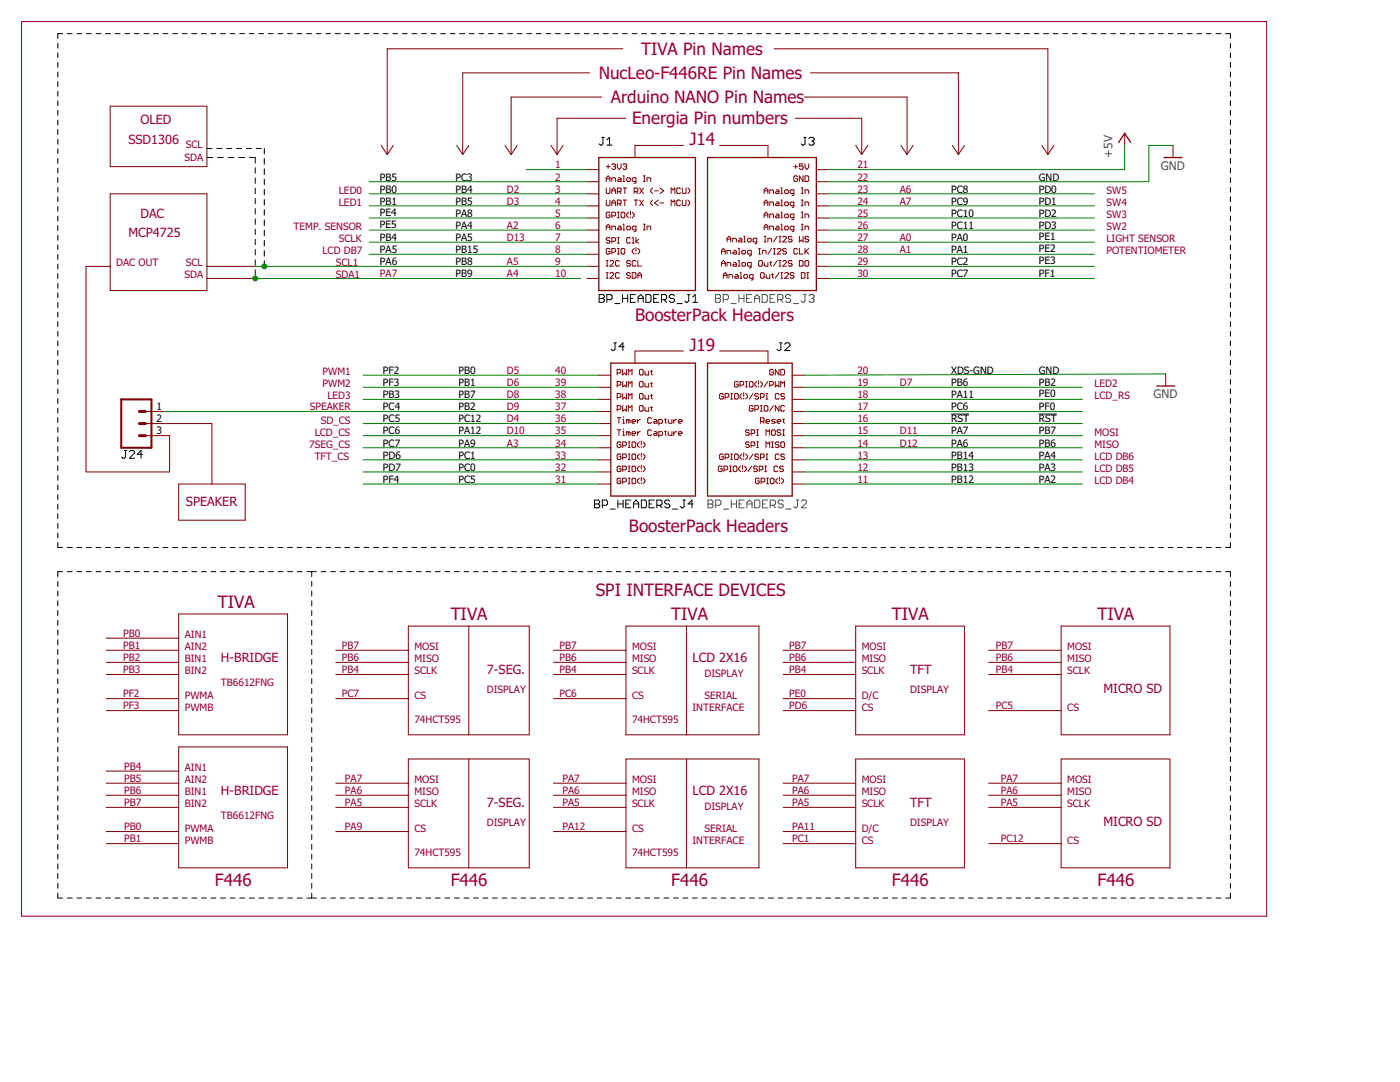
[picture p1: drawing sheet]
<svg xmlns="http://www.w3.org/2000/svg" width="279mm" height="216mm" viewBox="0 0 279 216" stroke-linecap="round" stroke-linejoin="round" font-family="sans-serif">
<defs><g id="words">
<g font-size="3.4" fill="#903">
<text x="127.9" y="10.9">TIVA Pin Names</text>
<text x="119.5" y="15.8">NucLeo-F446RE Pin Names</text>
<text x="121.9" y="20.6">Arduino NANO Pin Names</text>
<text x="126.1" y="24.8">Energia Pin numbers</text>
<text x="137.6" y="29">J14</text>
<text x="126.7" y="64">BoosterPack Headers</text>
<text x="137.6" y="70">J19</text>
<text x="125.5" y="106.2">BoosterPack Headers</text>
<text x="118.9" y="118.9">SPI INTERFACE DEVICES</text>
<text x="43.5" y="121.3">TIVA</text>
<text x="89.9" y="123.7">TIVA</text>
<text x="134" y="123.7">TIVA</text>
<text x="178" y="123.7">TIVA</text>
<text x="219" y="123.7">TIVA</text>
<text x="42.9" y="176.8">F446</text>
<text x="89.9" y="176.8">F446</text>
<text x="134" y="176.8">F446</text>
<text x="178" y="176.8">F446</text>
<text x="219" y="176.8">F446</text>
</g>
<g font-size="2.5" fill="#903">
<text x="25.6" y="28.7">SSD1306</text>
<text x="28" y="24.8">OLED</text>
<text x="25.6" y="47.4">MCP4725</text>
<text x="28" y="43.5">DAC</text>
<text x="37.1" y="100.9">SPEAKER</text>
<text x="44.1" y="132.2">H-BRIDGE</text>
<text x="97.2" y="134.6">7-SEG.</text>
<text x="138.2" y="132.2">LCD 2X16</text>
<text x="181.6" y="134.6">TFT</text>
<text x="220.2" y="138.2">MICRO SD</text>
<text x="44.1" y="158.7">H-BRIDGE</text>
<text x="97.2" y="161.1">7-SEG.</text>
<text x="138.2" y="158.7">LCD 2X16</text>
<text x="181.6" y="161.1">TFT</text>
<text x="220.2" y="164.7">MICRO SD</text>
</g>
<g font-size="2.4" fill="#505050">
<text x="222" y="31.4" transform="rotate(-90 222 31.4)">+5V</text>
<text x="231.7" y="33.9">GND</text>
<text x="230.2" y="79.4">GND</text>
</g>
<g font-size="2" fill="#903">
<text x="37.1" y="29.6">SCL</text>
<text x="36.8" y="32">SDA</text>
<text x="110.8" y="33.6">1</text>
<text x="171.1" y="33.6">21</text>
<text x="67.6" y="38.7">LED0</text>
<text x="67.6" y="41.1">LED1</text>
<text x="101.2" y="38.4">D2</text>
<text x="101.2" y="40.8">D3</text>
<text x="110.8" y="36">2</text>
<text x="110.8" y="38.4">3</text>
<text x="110.8" y="40.8">4</text>
<text x="171.1" y="36">22</text>
<text x="171.1" y="38.4">23</text>
<text x="171.1" y="40.8">24</text>
<text x="179.6" y="38.4">A6</text>
<text x="179.6" y="40.8">A7</text>
<text x="220.8" y="38.7">SW5</text>
<text x="220.8" y="41.1">SW4</text>
<text x="58.6" y="45.9">TEMP. SENSOR</text>
<text x="101.2" y="45.7">A2</text>
<text x="110.8" y="45.7">6</text>
<text x="110.8" y="43.3">5</text>
<text x="171.1" y="45.7">26</text>
<text x="171.1" y="43.3">25</text>
<text x="220.8" y="43.5">SW3</text>
<text x="220.8" y="45.9">SW2</text>
<text x="23.2" y="53.1">DAC OUT</text>
<text x="37.1" y="53.1">SCL</text>
<text x="64.4" y="50.7">LCD DB7</text>
<text x="67" y="53.2">SCL1</text>
<text x="67.6" y="48.3">SCLK</text>
<text x="101.2" y="48.1">D13</text>
<text x="101.2" y="52.9">A5</text>
<text x="110.8" y="48.1">7</text>
<text x="110.8" y="50.5">8</text>
<text x="110.8" y="52.9">9</text>
<text x="171.1" y="48.1">27</text>
<text x="171.1" y="50.5">28</text>
<text x="171.1" y="52.9">29</text>
<text x="179.6" y="48.1">A0</text>
<text x="179.6" y="50.5">A1</text>
<text x="220.8" y="48.3">LIGHT SENSOR</text>
<text x="220.8" y="50.7">POTENTIOMETER</text>
<text x="36.8" y="55.6">SDA</text>
<text x="67" y="55.6">SDA1</text>
<text x="75.8" y="55.3">PA7</text>
<text x="101.2" y="55.3">A4</text>
<text x="110.8" y="55.3">10</text>
<text x="171.1" y="55.3">30</text>
<text x="64.4" y="74.9">PWM1</text>
<text x="64.4" y="77.3">PWM2</text>
<text x="101.2" y="74.6">D5</text>
<text x="101.2" y="77">D6</text>
<text x="110.8" y="77">39</text>
<text x="110.8" y="74.6">40</text>
<text x="171.1" y="77">19</text>
<text x="171.1" y="74.6">20</text>
<text x="179.6" y="77">D7</text>
<text x="218.4" y="77.3">LED2</text>
<text x="61.8" y="81.9">SPEAKER</text>
<text x="65.3" y="79.6">LED3</text>
<text x="101.2" y="79.4">D8</text>
<text x="101.2" y="81.9">D9</text>
<text x="110.8" y="79.4">38</text>
<text x="110.8" y="81.9">37</text>
<text x="171.1" y="79.4">18</text>
<text x="171.1" y="81.9">17</text>
<text x="218.4" y="79.7">LCD_RS</text>
<text x="61.7" y="89.3">7SEG_CS</text>
<text x="62.8" y="86.9">LCD_CS</text>
<text x="64" y="84.5">SD_CS</text>
<text x="101.2" y="84.3">D4</text>
<text x="101.2" y="86.7">D10</text>
<text x="101.2" y="89.1">A3</text>
<text x="110.8" y="86.7">35</text>
<text x="110.8" y="84.3">36</text>
<text x="110.8" y="89.1">34</text>
<text x="171.1" y="86.7">15</text>
<text x="171.1" y="84.3">16</text>
<text x="171.1" y="89.1">14</text>
<text x="179.6" y="89.1">D12</text>
<text x="179.6" y="86.7">D11</text>
<text x="218.4" y="86.9">MOSI</text>
<text x="218.4" y="89.3">MISO</text>
<text x="62.8" y="91.7">TFT_CS</text>
<text x="110.8" y="91.5">33</text>
<text x="110.8" y="93.9">32</text>
<text x="171.1" y="91.5">13</text>
<text x="171.1" y="93.9">12</text>
<text x="218.4" y="91.7">LCD DB6</text>
<text x="218.4" y="94.2">LCD DB5</text>
<text x="110.8" y="96.3">31</text>
<text x="171.1" y="96.3">11</text>
<text x="218.4" y="96.6">LCD DB4</text>
<text x="24.6" y="127.1">PB0</text>
<text x="24.6" y="129.5">PB1</text>
<text x="24.6" y="131.9">PB2</text>
<text x="36.9" y="127.3">AIN1</text>
<text x="36.9" y="129.7">AIN2</text>
<text x="68.2" y="129.5">PB7</text>
<text x="68.2" y="131.9">PB6</text>
<text x="82.7" y="129.7">MOSI</text>
<text x="111.7" y="129.5">PB7</text>
<text x="111.7" y="131.9">PB6</text>
<text x="126.1" y="129.7">MOSI</text>
<text x="157.5" y="129.5">PB7</text>
<text x="157.5" y="131.9">PB6</text>
<text x="172" y="129.7">MOSI</text>
<text x="198.7" y="129.5">PB7</text>
<text x="198.7" y="131.9">PB6</text>
<text x="213" y="129.7">MOSI</text>
<text x="24.6" y="134.3">PB3</text>
<text x="36.9" y="132.2">BIN1</text>
<text x="36.9" y="134.6">BIN2</text>
<text x="44.1" y="137">TB6612FNG</text>
<text x="68.2" y="134.3">PB4</text>
<text x="82.7" y="132.2">MISO</text>
<text x="82.7" y="134.6">SCLK</text>
<text x="111.7" y="134.3">PB4</text>
<text x="126.1" y="132.2">MISO</text>
<text x="126.1" y="134.6">SCLK</text>
<text x="140.6" y="135.2">DISPLAY</text>
<text x="157.5" y="134.3">PB4</text>
<text x="172" y="132.2">MISO</text>
<text x="172" y="134.6">SCLK</text>
<text x="198.7" y="134.3">PB4</text>
<text x="213" y="132.2">MISO</text>
<text x="213" y="134.6">SCLK</text>
<text x="24.6" y="139.2">PF2</text>
<text x="24.6" y="141.6">PF3</text>
<text x="36.9" y="139.4">PWMA</text>
<text x="36.9" y="141.8">PWMB</text>
<text x="68.2" y="139.2">PC7</text>
<text x="82.7" y="139.4">CS</text>
<text x="97.2" y="138.2">DISPLAY</text>
<text x="111.7" y="139.2">PC6</text>
<text x="126.1" y="139.4">CS</text>
<text x="138.2" y="141.8">INTERFACE</text>
<text x="140.6" y="139.4">SERIAL</text>
<text x="157.5" y="139.2">PE0</text>
<text x="157.5" y="141.6">PD6</text>
<text x="172" y="141.8">CS</text>
<text x="172" y="139.4">D/C</text>
<text x="181.6" y="138.2">DISPLAY</text>
<text x="198.7" y="141.6">PC5</text>
<text x="213" y="141.8">CS</text>
<text x="82.7" y="144.2">74HCT595</text>
<text x="126.1" y="144.2">74HCT595</text>
<text x="24.8" y="153.6">PB4</text>
<text x="36.9" y="153.9">AIN1</text>
<text x="24.8" y="158.5">PB6</text>
<text x="24.8" y="160.9">PB7</text>
<text x="24.8" y="156">PB5</text>
<text x="36.9" y="156.3">AIN2</text>
<text x="36.9" y="158.7">BIN1</text>
<text x="36.9" y="161.1">BIN2</text>
<text x="68.8" y="156">PA7</text>
<text x="68.8" y="158.5">PA6</text>
<text x="68.8" y="160.9">PA5</text>
<text x="82.7" y="156.3">MOSI</text>
<text x="82.7" y="158.7">MISO</text>
<text x="82.7" y="161.1">SCLK</text>
<text x="112.3" y="156">PA7</text>
<text x="112.3" y="158.5">PA6</text>
<text x="112.3" y="160.9">PA5</text>
<text x="126.1" y="156.3">MOSI</text>
<text x="126.1" y="158.7">MISO</text>
<text x="126.1" y="161.1">SCLK</text>
<text x="140.6" y="161.7">DISPLAY</text>
<text x="158.1" y="156">PA7</text>
<text x="158.1" y="158.5">PA6</text>
<text x="158.1" y="160.9">PA5</text>
<text x="172" y="156.3">MOSI</text>
<text x="172" y="158.7">MISO</text>
<text x="172" y="161.1">SCLK</text>
<text x="199.7" y="156">PA7</text>
<text x="199.7" y="158.5">PA6</text>
<text x="199.7" y="160.9">PA5</text>
<text x="213" y="156.3">MOSI</text>
<text x="213" y="158.7">MISO</text>
<text x="213" y="161.1">SCLK</text>
<text x="24.8" y="165.7">PB0</text>
<text x="36.9" y="165.9">PWMA</text>
<text x="44.1" y="163.5">TB6612FNG</text>
<text x="68.8" y="165.7">PA9</text>
<text x="82.7" y="165.9">CS</text>
<text x="97.2" y="164.7">DISPLAY</text>
<text x="112.3" y="165.7">PA12</text>
<text x="126.1" y="165.9">CS</text>
<text x="140.6" y="165.9">SERIAL</text>
<text x="158.1" y="165.7">PA11</text>
<text x="172" y="165.9">D/C</text>
<text x="181.6" y="164.7">DISPLAY</text>
<text x="24.8" y="168.1">PB1</text>
<text x="36.9" y="168.3">PWMB</text>
<text x="82.7" y="170.8">74HCT595</text>
<text x="126.1" y="170.8">74HCT595</text>
<text x="138.2" y="168.3">INTERFACE</text>
<text x="158.1" y="168.1">PC1</text>
<text x="172" y="168.3">CS</text>
<text x="199.7" y="168.1">PC12</text>
<text x="213" y="168.3">CS</text>
</g>
<g font-size="2">
<text x="75.8" y="36">PB5</text>
<text x="75.8" y="38.4">PB0</text>
<text x="75.8" y="40.8">PB1</text>
<text x="90.9" y="40.8">PB5</text>
<text x="90.9" y="38.4">PB4</text>
<text x="90.9" y="36">PC3</text>
<text x="189.8" y="40.8">PC9</text>
<text x="189.8" y="38.4">PC8</text>
<text x="207.3" y="36">GND</text>
<text x="207.3" y="38.4">PD0</text>
<text x="207.3" y="40.8">PD1</text>
<text x="75.8" y="45.4">PE5</text>
<text x="75.8" y="43">PE4</text>
<text x="90.9" y="45.7">PA4</text>
<text x="90.9" y="43.3">PA8</text>
<text x="189.8" y="43.3">PC10</text>
<text x="189.8" y="45.7">PC11</text>
<text x="207.3" y="45.7">PD3</text>
<text x="207.3" y="47.8">PE1</text>
<text x="207.3" y="43.3">PD2</text>
<text x="75.8" y="48.1">PB4</text>
<text x="75.8" y="50.5">PA5</text>
<text x="75.8" y="52.9">PA6</text>
<text x="90.9" y="48.1">PA5</text>
<text x="90.9" y="50.5">PB15</text>
<text x="90.9" y="52.9">PB8</text>
<text x="189.8" y="48.1">PA0</text>
<text x="189.8" y="50.5">PA1</text>
<text x="189.8" y="52.9">PC2</text>
<text x="207.3" y="50.3">PE2</text>
<text x="207.3" y="52.7">PE3</text>
<text x="90.9" y="55.3">PB9</text>
<text x="189.8" y="55.3">PC7</text>
<text x="207.3" y="55.3">PF1</text>
<text x="76.4" y="74.6">PF2</text>
<text x="76.4" y="77">PF3</text>
<text x="91.5" y="74.6">PB0</text>
<text x="91.5" y="77">PB1</text>
<text x="189.8" y="77">PB6</text>
<text x="189.8" y="74.6">XDS-GND</text>
<text x="207.3" y="74.6">GND</text>
<text x="207.3" y="77">PB2</text>
<text x="31.2" y="81.8">1</text>
<text x="76.4" y="79.4">PB3</text>
<text x="76.4" y="81.9">PC4</text>
<text x="91.5" y="79.4">PB7</text>
<text x="91.5" y="81.9">PB2</text>
<text x="189.8" y="81.9">PC6</text>
<text x="189.8" y="79.4">PA11</text>
<text x="207.3" y="79.2">PE0</text>
<text x="207.3" y="81.9">PF0</text>
<text x="31.2" y="84.2">2</text>
<text x="31.2" y="86.6">3</text>
<text x="76.4" y="84.3">PC5</text>
<text x="76.4" y="86.7">PC6</text>
<text x="76.4" y="89.1">PC7</text>
<text x="91.5" y="84.3">PC12</text>
<text x="91.5" y="86.7">PA12</text>
<text x="91.5" y="89.1">PA9</text>
<text x="189.8" y="84.3">RST</text>
<text x="189.8" y="89.1">PA6</text>
<text x="189.8" y="86.7">PA7</text>
<text x="207.3" y="84.3">RST</text>
<text x="207.3" y="86.7">PB7</text>
<text x="207.3" y="89.1">PB6</text>
<text x="76.4" y="91.5">PD6</text>
<text x="76.4" y="93.9">PD7</text>
<text x="91.5" y="91.5">PC1</text>
<text x="91.5" y="93.9">PC0</text>
<text x="189.8" y="91.5">PB14</text>
<text x="189.8" y="93.9">PB13</text>
<text x="207.3" y="91.5">PA4</text>
<text x="207.3" y="93.9">PA3</text>
<text x="76.4" y="96.3">PF4</text>
<text x="91.5" y="96.3">PC5</text>
<text x="189.8" y="96.3">PB12</text>
<text x="207.3" y="96.3">PA2</text>
</g>
</g></defs>
<path d="M4.3 4.3h248.5v178.5h-248.5z" fill="none" stroke="#903" stroke-width=".21"/>
<g fill="none" stroke="#505050" stroke-width=".2">
<path d="M142.8 58.8h.8l.2 .2v.3l-.2 .2 .2 .3v.2l-.2 .3h-.8zM142.8 59.5h.8M144.3 59.8h.8l.3-.3v-.5l-.3-.2h-.8v1.5M147.4 59.5h1.1M147.4 58.8v1.5M148.5 58.8v1.5M149 59.5h.5M150 58.8h-1v1.5h1M150.6 59.5h1M152.1 58.8h.8l.2 .2v1l-.2 .3h-.8zM153.7 59.5h.5M154.7 58.8h-1v1.5h1"/>
<path d="M155.2 59.8h.8l.3-.3v-.5l-.3-.2h-.8v1.5M155.7 59.8l.6 .5M157.8 59l-.3-.2h-.5l-.2 .2v.3l.2 .2h.5l.3 .3v.2l-.3 .3h-.5l-.2-.3M160.4 58.8h.5M160.7 58.8v1.2l-.3 .3h-.3l-.2-.3M161.4 59l.3-.2h.5l.3 .2v.3l-.3 .2M161.9 59.5h.3M162.2 59.5l.3 .3v.2l-.3 .3h-.5l-.3-.3M145.9 60.6h1M150.6 60.3v-1l.5-.5 .5 .5v1M158.3 60.6h1.1M141.3 99.8h.7l.3 .2v.3l-.3 .3 .3 .2v.3l-.3 .2h-.7z"/>
<path d="M145.9 99.8v1.5M147 99.8v1.5M148.5 99.8h-1v1.5h1M150.6 99.8h.8l.2 .2v1.1l-.2 .2h-.8zM153.2 99.8h-1v1.5h1M158.9 99.8h.5M159.2 99.8v1.3l-.3 .2h-.3l-.2-.2M141.3 100.6h.7M142.8 100.8h.8l.3-.2v-.6l-.3-.2h-.8v1.5M144.4 101.6h1M145.9 100.6h1.1M147.5 100.6h.5"/>
<path d="M149.1 100.6h1M149.1 101.3v-1l.5-.5 .5 .5v1M152.2 100.6h.5M153.7 100.8h.8l.2-.2v-.6l-.2-.2h-.8v1.5M154.2 100.8l.5 .5M156.3 100l-.3-.2h-.5l-.2 .2v.3l.2 .3h.5l.3 .2v.3l-.3 .2h-.5l-.2-.2M156.8 101.6h1.1M159.9 100l.3-.2h.5l.3 .2v.3l-1.1 1h1.1"/>
</g>
<g fill="none" stroke="#000" stroke-width=".2">
<path d="M11.5 8.6v1M11.5 10.5v1M11.5 12.5v.9M11.5 14.4v.9M11.5 16.3v1M11.5 18.2v1M12.5 6.7h-1v1M13.4 6.7h1M15.3 6.7h1M17.3 6.7h.9M19.2 6.7h.9M21.1 6.7h1"/>
<path d="M23 6.7h1M24.9 6.7h1M26.8 6.7h1M28.7 6.7h1M30.6 6.7h1M32.6 6.7h.9M34.5 6.7h.9M36.4 6.7h.9M38.3 6.7h.9M40.2 6.7h.9M42.1 6.7h1M44 6.7h1"/>
<path d="M45.9 6.7h1M47.8 6.7h1M49.7 6.7h1M51.6 6.7h1M53.6 6.7h.9M55.5 6.7h.9M57.4 6.7h.9M59.3 6.7h1M61.2 6.7h1M63.1 6.7h1M65 6.7h1M66.9 6.7h1"/>
<path d="M68.8 6.7h1M70.8 6.7h.9M72.7 6.7h.9M74.6 6.7h.9M76.5 6.7h.9M78.4 6.7h1M80.3 6.7h1M82.2 6.7h1M84.1 6.7h1M86 6.7h1M87.9 6.7h1M89.9 6.7h.9"/>
<path d="M91.8 6.7h.9M93.7 6.7h.9M95.6 6.7h.9M97.5 6.7h1M99.4 6.7h1M101.3 6.7h1M103.2 6.7h1M105.1 6.7h1M107 6.7h1M109 6.7h.9M110.9 6.7h.9M112.8 6.7h.9"/>
<path d="M114.7 6.7h1M116.6 6.7h1M118.5 6.7h1M120.4 6.7h1M122.3 6.7h1M124.2 6.7h1M126.2 6.7h.9M128.1 6.7h.9M130 6.7h.9M131.9 6.7h.9M133.8 6.7h.9M135.7 6.7h1"/>
<path d="M137.6 6.7h1M139.5 6.7h1M141.4 6.7h1M143.3 6.7h1M145.3 6.7h.9M147.2 6.7h.9M149.1 6.7h.9M151 6.7h1M152.9 6.7h1M154.8 6.7h1M156.7 6.7h1M158.6 6.7h1"/>
<path d="M160.5 6.7h1M162.5 6.7h.9M164.4 6.7h.9M166.3 6.7h.9M168.2 6.7h.9M170.1 6.7h.9M172 6.7h1M173.9 6.7h1M175.8 6.7h1M177.7 6.7h1M179.6 6.7h1M181.5 6.7h1"/>
<path d="M183.5 6.7h.9M185.4 6.7h.9M187.3 6.7h.9M189.2 6.7h1M191.1 6.7h1M193 6.7h1M194.9 6.7h1M196.8 6.7h1M198.8 6.7h.9M200.7 6.7h.9M202.6 6.7h.9M204.5 6.7h.9"/>
<path d="M206.4 6.7h.9M208.3 6.7h1M210.2 6.7h1M212.1 6.7h1M214 6.7h1M215.9 6.7h1M217.8 6.7h1M219.8 6.7h.9M221.7 6.7h.9M223.6 6.7h.9M225.5 6.7h.9M227.4 6.7h1"/>
<path d="M229.3 6.7h1M231.2 6.7h1M233.1 6.7h1M235 6.7h1M237 6.7h.9M238.9 6.7h.9M240.8 6.7h.9M242.7 6.7h.9M244.6 6.7h1v1M245.6 8.6v1M245.6 10.5v1M245.6 12.5v.9"/>
<path d="M245.6 14.4v.9M245.6 16.3v1M245.6 18.2v1M11.5 20.1v1M11.5 22v1M11.5 24v.9M11.5 25.9v.9M11.5 27.8v1M11.5 29.7v1M11.5 31.6v1M11.5 33.5v1M11.5 35.5v.9"/>
<path d="M11.5 37.4v.9M11.5 39.3v1M41.3 29.6h1M41.3 31.4h1.2M43.3 29.6h1M43.4 31.4h1.2M45.2 29.6h1M45.5 31.4h1.2M47.2 29.6h1M47.6 31.4h1.2M49.2 29.6h1M49.8 31.4h1.1v1.1"/>
<path d="M50.9 33.5v1.1M50.9 35.5v1.1M50.9 37.5v1.2M50.9 39.6v1.1M51.1 29.6h1.1M52.7 29.6v1.1M52.7 31.7v1.1M52.7 33.7v1.1M52.7 35.8v1M52.7 37.8v1.1M52.7 39.8v1.1M120.1 27.4h.5"/>
<path d="M120.3 27.4v1.3l-.2 .3h-.3l-.2-.3M121.1 29h1.1M121.1 27.9l.5-.5v1.6M160.4 27.4h.5M160.7 27.4v1.3l-.3 .3h-.3l-.2-.3M161.4 27.7l.3-.3h.5l.3 .3v.2l-.3 .3M161.9 28.2h.3M162.2 28.2l.3 .2v.3l-.3 .3h-.5l-.3-.3M245.6 20.1v1M245.6 22v1M245.6 24v.9M245.6 25.9v.9"/>
<path d="M245.6 27.8v1M245.6 29.7v1M245.6 31.6v1M245.6 33.5v1M245.6 35.5v.9M245.6 37.4v.9M245.6 39.3v1M11.5 41.2v1M11.5 43.1v1M11.5 45v1M11.5 46.9v1M11.5 48.9v.9"/>
<path d="M11.5 50.8v1M11.5 52.7v1M11.5 54.6v1M11.5 56.5v1M11.5 58.4v1M50.9 41.6v1.1M50.9 43.7v1.1M50.9 45.7v1.1M50.9 47.8v1M50.9 49.8v1.1M50.9 51.8v1.1M50.9 53.9v1"/>
<path d="M52.7 41.9v1M52.7 43.9v1.1M52.7 45.9v1.1M52.7 48v1.1M52.7 50v1.1M52.7 52v1.1M119.6 58.8h.7l.3 .2v.3l-.3 .2 .3 .3v.2l-.3 .3h-.7zM119.6 59.5h.7M121.1 59.8h.8l.3-.3v-.5l-.3-.2h-.8v1.5M124.2 59.5h1.1M124.2 58.8v1.5M125.3 58.8v1.5"/>
<path d="M125.8 59.5h.5M126.8 58.8h-1v1.5h1M127.3 59.5h1.1M128.9 58.8h.8l.2 .2v1l-.2 .3h-.8zM130.5 59.5h.5M131.5 58.8h-1v1.5h1M132 59.8h.8l.2-.3v-.5l-.2-.2h-.8v1.5M132.5 59.8l.5 .5M134.6 59l-.3-.2h-.5l-.2 .2v.3l.2 .2h.5l.3 .3v.2l-.3 .3h-.5l-.2-.3M137.2 58.8h.5M137.5 58.8v1.2l-.3 .3h-.3l-.2-.3M138.2 59.3l.5-.5v1.5"/>
<path d="M245.6 41.2v1M245.6 43.1v1M245.6 45v1M245.6 46.9v1M245.6 48.9v.9M245.6 50.8v1M245.6 52.7v1M245.6 54.6v1M245.6 56.5v1M245.6 58.4v1M11.5 60.4v.9M11.5 62.3v.9"/>
<path d="M11.5 64.2v1M11.5 66.1v1M11.5 68v1M11.5 70v.9M11.5 71.9v.9M11.5 73.8v.9M11.5 75.7v1M11.5 77.6v1M11.5 79.5v1M122.5 68.4h.5M122.7 60.6h1M122.7 68.4v1.3l-.2 .3h-.3l-.2-.3"/>
<path d="M124.6 69.2h-1.1l.8-.8v1.6M127.3 60.3v-1l.6-.5 .5 .5v1M135.1 60.6h1M138.2 60.3h1.1M155.6 68.4h.5M155.8 68.4v1.3l-.2 .3h-.3l-.2-.3M156.6 68.7l.3-.3h.5l.2 .3v.2l-1 1.1h1M245.6 60.4v.9M245.6 62.3v.9M245.6 64.2v1M245.6 66.1v1M245.6 68v1"/>
<path d="M245.6 70v.9M245.6 71.9v.9M245.6 73.8v.9M245.6 75.7v1M245.6 77.6v1M245.6 79.5v1M11.5 81.4v1M11.5 83.4v.9M11.5 85.3v1M11.5 87.2v1M11.5 89.1v1M11.5 91v1"/>
<path d="M11.5 92.9v1M11.5 94.8v1M11.5 96.8v.9M11.5 98.7v1M24.8 89.9h.5M25 89.9v1.3l-.2 .2h-.3l-.2-.2M25.8 90.1l.3-.2h.5l.3 .2v.3l-1.1 1h1.1M28.4 90.7h-1l.8-.8v1.5M118.7 99.8h.7l.3 .2v.3l-.3 .3 .3 .2v.3l-.3 .2h-.7zM123.3 99.8v1.5M124.4 99.8v1.5M125.9 99.8h-1v1.5h1"/>
<path d="M128 99.8h.8l.2 .2v1.1l-.2 .2h-.8zM130.6 99.8h-1.1v1.5h1.1M136.3 99.8h.5M136.5 99.8v1.3l-.2 .2h-.3l-.2-.2M189.8 82.6h3.6M207.3 82.6h3.6M245.6 81.4v1M245.6 83.4v.9M245.6 85.3v1M245.6 87.2v1M245.6 89.1v1M245.6 91v1"/>
<path d="M245.6 92.9v1M245.6 94.8v1M245.6 96.8v.9M245.6 98.7v1M11.5 100.6v1M11.5 102.5v1M11.5 104.4v1M11.5 106.4v.9M11.5 108.3v.9h1M11.5 116v1M11.5 117.9v1M11.5 119.9v1"/>
<path d="M12.5 114.1h-1v1M13.4 109.2h1M13.4 114.1h1M15.3 109.2h1M15.4 114.1h.9M17.3 109.2h.9M17.3 114.1h.9M19.2 109.2h.9M19.2 114.1h1M21.1 109.2h1M21.1 114.1h1M23 109.2h1"/>
<path d="M23 114.1h1M24.9 109.2h1M24.9 114.1h1M26.8 109.2h1M26.8 114.1h1M28.7 109.2h1M28.7 114.1h1M30.6 109.2h1M30.6 114.1h1M32.6 109.2h.9M32.6 114.1h.9M34.5 109.2h.9"/>
<path d="M34.5 114.1h.9M36.4 109.2h.9M36.4 114.1h.9M38.3 109.2h.9M38.3 114.1h1M40.2 109.2h.9M40.2 114.1h1M42.1 109.2h1M42.1 114.1h1M44 109.2h1M44 114.1h1M45.9 109.2h1"/>
<path d="M46 114.1h.9M47.8 109.2h1M47.9 114.1h.9M49.7 109.2h1M49.8 114.1h.9M51.6 109.2h1M51.7 114.1h.9M53.6 109.2h.9M53.6 114.1h.9M55.5 109.2h.9M55.5 114.1h1M57.4 109.2h.9"/>
<path d="M57.4 114.1h1M59.3 109.2h1M59.3 114.1h1M61.2 109.2h1M61.2 114.1h1.9M62.2 114.1v1M62.2 116v1M62.2 117.9v1M62.2 119.9v1M63.1 109.2h1M64.1 114.1h.9M65 109.2h1"/>
<path d="M66 114.1h1M66.9 109.2h1M67.9 114.1h1M68.8 109.2h1M69.8 114.1h.9M70.8 109.2h.9M71.7 114.1h.9M72.7 109.2h.9M73.6 114.1h.9M74.6 109.2h.9M75.5 114.1h1M76.5 109.2h.9"/>
<path d="M77.4 114.1h1M78.4 109.2h1M79.3 114.1h.9M80.3 109.2h1M81.2 114.1h.9M82.2 109.2h1M83.1 114.1h1M84.1 109.2h1M85 114.1h1M86 109.2h1M86.9 114.1h.9M87.9 109.2h1"/>
<path d="M88.8 114.1h.9M89.9 109.2h.9M90.7 114.1h1M91.8 109.2h.9M92.6 114.1h1M93.7 109.2h.9M94.5 114.1h.9M95.6 109.2h.9M96.4 114.1h.9M97.5 109.2h1M98.3 114.1h1M99.4 109.2h1"/>
<path d="M100.2 114.1h1M101.3 109.2h1M102.1 114.1h.9M103.2 109.2h1M104 114.1h.9M105.1 109.2h1M105.9 114.1h.9M107 109.2h1M107.8 114.1h1M109 109.2h.9M109.7 114.1h1M110.9 109.2h.9"/>
<path d="M111.6 114.1h.9M112.8 109.2h.9M113.5 114.1h.9M114.7 109.2h1M115.4 114.1h1M116.6 109.2h1M117.3 114.1h1M118.5 109.2h1M118.7 100.6h.7M119.2 114.1h.9M120.2 100.8h.8l.2-.2v-.6l-.2-.2h-.8v1.5M120.4 109.2h1"/>
<path d="M121.1 114.1h.9M121.8 101.6h1M122.3 109.2h1M123 114.1h1M123.3 100.6h1.1M124.2 109.2h1M124.9 100.6h.5M124.9 114.1h1M126.2 109.2h.9M126.4 100.6h1.1M126.4 101.3v-1l.5-.5 .6 .5v1M126.8 114.1h.9"/>
<path d="M128.1 109.2h.9M128.7 114.1h.9M129.5 100.6h.5M130 109.2h.9M130.6 114.1h1M131.1 100.8h.8l.2-.2v-.6l-.2-.2h-.8v1.5M131.6 100.8l.5 .5M131.9 109.2h.9M132.5 114.1h1M133.7 100l-.3-.2h-.5l-.2 .2v.3l.2 .3h.5l.3 .2v.3l-.3 .2h-.5l-.2-.2M133.8 109.2h.9M134.2 101.6h1"/>
<path d="M134.4 114.1h1M135.7 109.2h1M136.3 114.1h.9M137.6 109.2h1M138.2 114.1h.9M138.3 100.6h-1l.8-.8v1.5M139.5 109.2h1M140.1 114.1h1M141.4 109.2h1M142 114.1h1M143.3 109.2h1M143.9 114.1h.9"/>
<path d="M145.3 109.2h.9M145.8 114.1h.9M147.2 109.2h.9M147.7 114.1h1M149.1 109.2h.9M149.6 114.1h1M151 109.2h1M151.5 114.1h.9M152.9 109.2h1M153.4 114.1h.9M154.8 109.2h1M155.3 114.1h1"/>
<path d="M156.7 109.2h1M157.2 114.1h1M158.6 109.2h1M159.1 114.1h.9M160.5 109.2h1M161 114.1h.9M162.5 109.2h.9M162.9 114.1h1M164.4 109.2h.9M164.8 114.1h1M166.3 109.2h.9M166.7 114.1h1"/>
<path d="M168.2 109.2h.9M168.6 114.1h.9M170.1 109.2h.9M170.5 114.1h.9M172 109.2h1M172.4 114.1h1M173.9 109.2h1M174.3 114.1h1M175.8 109.2h1M176.2 114.1h.9M177.7 109.2h1M178.1 114.1h.9"/>
<path d="M179.6 109.2h1M180 114.1h1M181.5 109.2h1M181.9 114.1h1M183.5 109.2h.9M183.8 114.1h.9M185.4 109.2h.9M185.7 114.1h.9M187.3 109.2h.9M187.6 114.1h1M189.2 109.2h1M189.5 114.1h1"/>
<path d="M191.1 109.2h1M191.4 114.1h.9M193 109.2h1M193.3 114.1h.9M194.9 109.2h1M195.2 114.1h1M196.8 109.2h1M197.1 114.1h1M198.8 109.2h.9M199 114.1h1M200.7 109.2h.9M200.9 114.1h.9"/>
<path d="M202.6 109.2h.9M202.8 114.1h1M204.5 109.2h.9M204.7 114.1h1M206.4 109.2h.9M206.6 114.1h1M208.3 109.2h1M208.5 114.1h.9M210.2 109.2h1M210.4 114.1h.9M212.1 109.2h1M212.3 114.1h1"/>
<path d="M214 109.2h1M214.2 114.1h1M215.9 109.2h1M216.1 114.1h.9M217.8 109.2h1M218 114.1h.9M219.8 109.2h.9M219.9 114.1h1M221.7 109.2h.9M221.8 114.1h1M223.6 109.2h.9M223.7 114.1h1"/>
<path d="M225.5 109.2h.9M225.6 114.1h.9M227.4 109.2h1M227.5 114.1h1M229.3 109.2h1M229.4 114.1h1M231.2 109.2h1M231.3 114.1h1M233.1 109.2h1M233.2 114.1h.9M235 109.2h1M235.1 114.1h1"/>
<path d="M237 109.2h.9M237 114.1h1M238.9 109.2h.9M238.9 114.1h1M240.8 109.2h.9M240.8 114.1h.9M242.7 109.2h.9M242.7 114.1h.9M244.6 114.1h1v1M245.6 100.6v1M245.6 102.5v1M245.6 104.4v1"/>
<path d="M245.6 106.4v.9M245.6 108.3v.9h-1M245.6 116v1M245.6 117.9v1M245.6 119.9v1M11.5 121.8v1M11.5 123.8v1M11.5 125.7v1M11.5 127.7v1M11.5 129.6v1M11.5 131.6v.9M11.5 133.5v1"/>
<path d="M11.5 135.4v1M11.5 137.4v1M11.5 139.3v1M62.2 121.8v1M62.2 123.8v1M62.2 125.7v1M62.2 127.7v1M62.2 129.6v1M62.2 131.6v.9M62.2 133.5v1M62.2 135.4v1M62.2 137.4v1"/>
<path d="M62.2 139.3v1M245.6 121.8v1M245.6 123.8v1M245.6 125.7v1M245.6 127.7v1M245.6 129.6v1M245.6 131.6v.9M245.6 133.5v1M245.6 135.4v1M245.6 137.4v1M245.6 139.3v1M11.5 141.3v1"/>
<path d="M11.5 143.2v1M11.5 145.2v1M11.5 147.1v1M11.5 149.1v1M11.5 151v1M11.5 152.9v1M11.5 154.9v1M11.5 156.8v1M11.5 158.8v1M62.2 141.3v1M62.2 143.2v1M62.2 145.2v1"/>
<path d="M62.2 147.1v1M62.2 149.1v1M62.2 151v1M62.2 152.9v1M62.2 154.9v1M62.2 156.8v1M62.2 158.8v1M245.6 141.3v1M245.6 143.2v1M245.6 145.2v1M245.6 147.1v1M245.6 149.1v1"/>
<path d="M245.6 151v1M245.6 152.9v1M245.6 154.9v1M245.6 156.8v1M245.6 158.8v1M11.5 160.7v1M11.5 162.6v1M11.5 164.6v1M11.5 166.5v1M11.5 168.5v1M11.5 170.4v1M11.5 172.4v1"/>
<path d="M11.5 174.3v1M11.5 176.3v.9M11.5 178.2v1h1M13.4 179.2h1M15.4 179.2h.9M17.3 179.2h.9M19.2 179.2h1M21.1 179.2h1M23 179.2h1M24.9 179.2h1M26.8 179.2h1M28.7 179.2h1"/>
<path d="M30.6 179.2h1M32.6 179.2h.9M34.5 179.2h.9M36.4 179.2h.9M38.3 179.2h1M40.2 179.2h1M42.1 179.2h1M44 179.2h1M46 179.2h.9M47.9 179.2h.9M49.8 179.2h.9M51.7 179.2h.9"/>
<path d="M53.6 179.2h.9M55.5 179.2h1M57.4 179.2h1M59.3 179.2h1M61.2 179.2h1.9M62.2 160.7v1M62.2 162.6v1M62.2 164.6v1M62.2 166.5v1M62.2 168.5v1M62.2 170.4v1M62.2 172.4v1"/>
<path d="M62.2 174.3v1M62.2 176.3v.9M62.2 178.2v1M64.1 179.2h.9M66 179.2h1M67.9 179.2h1M69.8 179.2h.9M71.7 179.2h.9M73.6 179.2h.9M75.5 179.2h1M77.4 179.2h1M79.3 179.2h.9"/>
<path d="M81.2 179.2h.9M83.1 179.2h1M85 179.2h1M86.9 179.2h.9M88.8 179.2h.9M90.7 179.2h1M92.6 179.2h1M94.5 179.2h.9M96.4 179.2h.9M98.3 179.2h1M100.2 179.2h1M102.1 179.2h.9"/>
<path d="M104 179.2h.9M105.9 179.2h.9M107.8 179.2h1M109.7 179.2h1M111.6 179.2h.9M113.5 179.2h.9M115.4 179.2h1M117.3 179.2h1M119.2 179.2h.9M121.1 179.2h.9M123 179.2h1M124.9 179.2h1"/>
<path d="M126.8 179.2h.9M128.7 179.2h.9M130.6 179.2h1M132.5 179.2h1M134.4 179.2h1M136.3 179.2h.9M138.2 179.2h.9M140.1 179.2h1M142 179.2h1M143.9 179.2h.9M145.8 179.2h.9M147.7 179.2h1"/>
<path d="M149.6 179.2h1M151.5 179.2h.9M153.4 179.2h.9M155.3 179.2h1M157.2 179.2h1M159.1 179.2h.9M161 179.2h.9M162.9 179.2h1M164.8 179.2h1M166.7 179.2h1M168.6 179.2h.9M170.5 179.2h.9"/>
<path d="M172.4 179.2h1M174.3 179.2h1M176.2 179.2h.9M178.1 179.2h.9M180 179.2h1M181.9 179.2h1M183.8 179.2h.9M185.7 179.2h.9M187.6 179.2h1M189.5 179.2h1M191.4 179.2h.9M193.3 179.2h.9"/>
<path d="M195.2 179.2h1M197.1 179.2h1M199 179.2h1M200.9 179.2h.9M202.8 179.2h1M204.7 179.2h1M206.6 179.2h1M208.5 179.2h.9M210.4 179.2h.9M212.3 179.2h1M214.2 179.2h1M216.1 179.2h.9"/>
<path d="M218 179.2h.9M219.9 179.2h1M221.8 179.2h1M223.7 179.2h1M225.6 179.2h.9M227.5 179.2h1M229.4 179.2h1M231.3 179.2h1M233.2 179.2h.9M235.1 179.2h1M237 179.2h1M238.9 179.2h1"/>
<path d="M240.8 179.2h.9M242.7 179.2h.9M245.6 160.7v1M245.6 162.6v1M245.6 164.6v1M245.6 166.5v1M245.6 168.5v1M245.6 170.4v1M245.6 172.4v1M245.6 174.3v1M245.6 176.3v.9M245.6 178.2v1h-1"/>
</g>
<g fill="none" stroke="#800000" stroke-width=".2">
<path d="M117.7 14.5h-25.3v16.3M120.1 19.4h-18.1v11.4M124.3 9.7h-47v21.1M154.5 9.7h54.6v21.1M160.5 19.4h20.5v11.4M161.7 14.5h29.6v16.3M22 21.2h19.3v12.1h-19.3zM22 38.7h19.3v19.3h-19.3zM76.1 29l1.2 1.8M78.5 29l-1.2 1.8M91.1 29l1.3 1.8M93.6 29l-1.2 1.8"/>
<path d="M100.8 29l1.2 1.8M103.2 29l-1.2 1.8M110 29l1.2 1.8M112.4 29l-1.2 1.8M117.1 38.7h2.4M117.1 33.8h2.4M117.1 36.3h2.4M121 33.3h.7M121 39.9v1l.2 .1h.3l.2-.1v-1M121 36.2v-.7l.4-.4 .3 .4v.7M121 37.5v.9l.2 .2h.3l.2-.2v-.9M121 35.7h.7"/>
<path d="M121.4 32.9v.7M122.1 32.9l.2-.2h.4l.2 .2-.2 .4M122.1 36.2v-.7h.6l.2 .2v.5M122.1 38.6v-.7l.4-.4 .4 .4v.7M122.1 38.1h.8M122.5 33.3h.2M122.7 33.3l.2 .1-.2 .4h-.4l-.2-.2M123.2 32.7v.7l.4 .4 .4-.4v-.7M123.2 38.2h.6l.2-.1v-.4l-.2-.2h-.6v1.1M123.4 35.5h.4l.2 .2v.5h-.6l-.2-.2 .2-.2h.6M123.6 38.2l.4 .4M124.3 32.9l.2-.2h.4l.2 .2-.2 .4"/>
<path d="M124.3 36.2h.4M124.3 35.1h.2v1.1M124.3 37.5h.8M124.3 39.9h.8M124.7 33.3h.2M124.7 37.5v1.1M124.7 39.9v1.1M124.9 33.3l.2 .1-.2 .4h-.4l-.2-.2M124.9 23.6h-13.7v7.2M125.2 35.5h.4l.2 .2v.3l-.2 .2h-.4l-.1-.2v-.3zM126.6 38.2h.5l.2-.1v-.4l-.2-.2h-.5v1.1M126.6 39.9h.7"/>
<path d="M126.9 36.2h-.5l-.2-.2v-.3l.2-.2h.5v.9l-.3 .2M126.9 39.9v1.1M126.9 38.2l.4 .4M127.7 37.5l.7 1.1M127.7 39.9l.7 1.1M128.4 36.2h.4M128.4 35.1h.4M128.4 37.5l-.7 1.1M128.4 39.9l-.7 1.1M128.6 35.1v1.1M129.1 36.2v-.7h.6l.2 .2v.5M130.2 37.5l-.3 .4v.3l.3 .4"/>
<path d="M130.2 39.9l-.3 .4v.4l.3 .3M130.6 38.1h.8M131.4 39.9l-.8 .6 .8 .5M131.7 37.5l.8 .6-.8 .5M133.9 38.6v-1.1l.4 .4 .4-.4v1.1M135.8 37.7l-.2-.2h-.3l-.2 .2v.7l.2 .2h.3l.2-.2M136.2 39.9v1l.2 .1h.3l.2-.1v-1M136.2 37.5v.9l.2 .2h.3l.2-.2v-.9M136.4 29h-9.7v2.4M137.3 37.5l.3 .4v.3l-.3 .4M137.3 39.9l.3 .4v.4l-.3 .3M143.6 29h9.7v2.4"/>
<path d="M152.5 38.6v-.7l.4-.4 .3 .4v.7M152.5 38.1h.7M153.6 38.6v-.7h.6l.2 .2v.5M154.9 37.9h.4l.2 .2v.5h-.6l-.2-.2 .2-.2h.6M155.9 38.6h.3M155.9 37.5h.1v1.1M155.9 39.9h.1v1.1M156.8 37.9h.3l.2 .2v.3l-.2 .2h-.3l-.2-.2v-.3zM158.4 33.3h.8M158.4 38.6h-.5l-.2-.2v-.3l.2-.2h.5v.9l-.3 .2M158.7 23.6h13.3v7.2M158.8 32.9v.7"/>
<path d="M159.2 35.3l-.2-.2h-.4l-.2 .2v.7l.2 .2h.4l.2-.2v-.3h-.4M159.9 38.6h.4M159.9 37.5h.4M159.9 39.9h.4M160.1 37.5v1.1M160.1 39.9v1.1M160.3 32.7h-.8v.6l.4-.2 .4 .2v.3l-.2 .2h-.4l-.2-.2M160.3 35.1v1.1l-.8-1.1v1.1M160.7 35.1h.5l.2 .2v.7l-.2 .2h-.5zM160.7 32.7v.7l.3 .4 .4-.4v-.7M160.7 38.6v-.7h.5l.2 .2v.5M162.9 38.7h2.4"/>
<path d="M162.9 33.8h2.4M162.9 36.3h2.4M170.8 29l1.2 1.8M173.2 29l-1.2 1.8M179.8 29l1.2 1.8M182.2 29l-1.2 1.8M190.1 29l1.2 1.8M192.5 29l-1.2 1.8M207.9 29l1.2 1.8M210.3 29l-1.2 1.8M224.5 26.6v2.4M234.1 29v2.4"/>
<path d="M22 53.1h-4.8v41M41.3 55.6h9.6M41.3 53.1h9.6M117.1 55.6h2.4M117.1 53.1h2.4M117.1 41.1h2.4M117.1 43.5h2.4M117.1 45.9h2.4M117.1 48.3h2.4M117.1 50.7h2.4M121 45.9v-.8l.4-.4 .3 .4v.8M121 45.3h.7"/>
<path d="M121 53.1h.4M121 52h.4M121 55.5h.4M121 54.4h.4M121.2 52v1.1M121.2 54.4v1.1M121.7 42.5l-.2-.2h-.3l-.2 .2v.8l.2 .2h.3l.2-.2v-.4h-.3M121.7 47.6l-.2-.2h-.3l-.2 .2 .2 .4h.3l.2 .2-.2 .3h-.3l-.2-.2M121.7 49.8l-.2-.2h-.3l-.2 .2v.7l.2 .2h.3l.2-.2v-.4h-.3M121.7 52.2l.2-.2h.4l.2 .2v.2l-.8 .7h.8M121.7 54.6l.2-.2h.4l.2 .2v.2l-.8 .7h.8M122.1 41v-.7l.4-.4 .4 .4v.7"/>
<path d="M122.1 43.1h.6l.2-.2v-.4l-.2-.2h-.6v1.2M122.1 45.9v-.8h.6l.2 .2v.6M122.1 48.2h.6l.2-.2v-.4l-.2-.2h-.6v1.1M122.1 50.3h.6l.2-.2v-.3l-.2-.2h-.6v1.1M122.1 40.5h.8M123.2 40.7h.6l.2-.2v-.4l-.2-.2h-.6v1.1M123.2 42.3h.4M123.2 43.5h.4M123.2 47.4h.4M123.2 48.5h.4M123.2 49.6h.4M123.2 50.7h.4"/>
<path d="M123.4 45.1h.4l.2 .2v.6h-.6l-.2-.2 .2-.2h.6M123.4 42.3v1.2M123.4 47.4v1.1M123.4 49.6v1.1M123.6 52.2l-.2-.2h-.4l-.1 .2v.7l.1 .2h.4l.2-.2M123.6 54.6l-.2-.2h-.4l-.1 .2v.7l.1 .2h.4l.2-.2M123.6 40.7l.4 .3M124.1 42.3h.4l.2 .2v.8l-.2 .2h-.4l-.1-.2v-.8zM124.1 49.6h.4l.2 .2v.7l-.2 .2h-.4l-.1-.2v-.7zM124.3 44.7h.2v1.2M124.3 45.9h.4M125.2 45.1h.4l.2 .2v.4l-.2 .2h-.4l-.1-.2v-.4z"/>
<path d="M125.4 42.3l-.3 .4v.4l.3 .4M125.8 47.6l-.2-.2h-.4l-.1 .2v.7l.1 .2h.4l.2-.2M125.8 52.2l-.2-.2h-.4l-.1 .4 .1 .2h.4l.2 .3-.2 .2h-.4l-.1-.2M125.8 54.6l-.2-.2h-.4l-.1 .4 .1 .1h.4l.2 .4-.2 .2h-.4l-.1-.2M125.8 42.2v.7M125.8 43.3v.2M126.2 54.4h.5l.2 .2v.7l-.2 .2h-.5zM126.2 42.3l.4 .4v.4l-.4 .4M126.2 47.4h.2v1.1M126.2 48.5h.4M126.6 49.6l-.4 .4v.3l.4 .4M126.9 45.9h-.5l-.2-.2v-.4l.2-.2h.5v1l-.3 .1"/>
<path d="M126.9 47.4v1.1M126.9 49.4v.7M126.9 50.5v.2M126.9 52.2l-.2-.2h-.3l-.2 .2v.7l.2 .2h.3l.2-.2M127.3 52v1.1h.7M127.3 55.5v-.7l.4-.4 .3 .4v.7M127.3 49.6l.4 .4v.3l-.4 .4M127.3 54.9h.7M127.5 47.8l-.6 .4 .6 .3M128.4 45.9h.4M128.4 44.7h.4M128.6 44.7v1.2"/>
<path d="M129.1 45.9v-.8h.6l.2 .2v.6M131.7 40.5h.8M133.9 41v-1.1l.4 .4 .4-.4v1.1M135.8 40.1l-.2-.2h-.3l-.2 .2v.8l.2 .1h.3l.2-.1M144 50.1h.7M144 52.6h.7M144 50.7v-.7l.4-.4 .3 .4v.7M144 53.1v-.7l.4-.4 .3 .4v.7M144.4 54.9h.7M144.4 55.5v-.7l.3-.4 .4 .4v.7M145.1 48.3v-.8l.4-.3 .3 .3v.8M145.1 50.7v-.7h.6l.1 .1v.6"/>
<path d="M145.1 53.1v-.7h.6l.1 .2v.5M145.1 47.7h.7M145.5 55.5v-.7h.5l.2 .1v.6M146.2 48.3v-.8h.6l.2 .2v.6M146.4 50h.4l.2 .1v.6h-.6l-.2-.2 .2-.2h.6M146.4 52.4h.4l.2 .2v.5h-.6l-.2-.2 .2-.2h.6M146.8 54.8h.4l.1 .1v.6h-.5l-.2-.2 .2-.2h.5M147.3 49.6h.2v1.1M147.3 50.7h.4M147.3 53.1h.4M147.3 52h.2v1.1M147.5 47.5h.4l.2 .2v.6h-.6l-.2-.2 .2-.2h.6"/>
<path d="M147.7 55.5h.4M147.7 54.4h.2v1.1M148.1 50.1l.2-.1h.3l.2 .1v.4l-.2 .2h-.3l-.2-.2zM148.1 52.6l.2-.2h.3l.2 .2v.3l-.2 .2h-.3l-.2-.2zM148.4 54.9l.2-.1h.4l.2 .1v.4l-.2 .2h-.4l-.2-.2zM148.4 48.3h.4M148.4 47.2h.2v1.1M149.4 47.5h.3l.2 .2v.4l-.2 .2h-.3l-.2-.2v-.4zM149.9 50.7h-.5l-.2-.2v-.4l.2-.1h.5v.9l-.4 .2M149.9 53.1h-.5l-.2-.2v-.3l.2-.2h.5v.9l-.4 .2M150.3 55.5h-.6l-.2-.2v-.4l.2-.1h.6v.9l-.4 .2M151 48.3h-.5l-.2-.2v-.4l.2-.2h.5v1l-.3 .1"/>
<path d="M151.4 49.6h.4M151.4 50.7h.4M151.6 52h.4l.1 .2v.7l-.1 .2h-.4l-.2-.2v-.7zM151.6 49.6v1.1M151.8 54.6l.2-.2h.3l.2 .2v.7l-.2 .2h-.3l-.2-.2zM152.1 50.7v-.7h.6l.2 .1v.6M152.5 41v-.7l.4-.4 .3 .4v.7M152.5 43.5v-.8l.4-.4 .3 .4v.8M152.5 45.9v-.8l.4-.4 .3 .4v.8M152.5 52.4v.5l.2 .2h.5v-.7M152.5 40.5h.7M152.5 42.9h.7"/>
<path d="M152.5 45.3h.7M152.5 48.3h.4M152.5 47.2h.4M152.7 47.2v1.1M152.9 54.8v.5l.2 .2h.5v-.7M153.2 48.3v-.8h.6l.2 .2v.6M153.6 45.9v-.8h.6l.2 .2v.6M153.6 41v-.7h.6l.2 .2v.5M153.6 43.5v-.8h.6l.2 .2v.6M153.6 52.4h.4M153.8 52.2v.7l.2 .2M154 49.6l-.8 1.1"/>
<path d="M154 54.8h.4M154.2 54.6v.7l.2 .2M154.4 49.6h.3M154.4 50.7h.3M154.5 49.6v1.1M154.9 40.3h.4l.2 .2v.5h-.6l-.2-.1 .2-.2h.6M154.9 42.7h.4l.2 .2v.6h-.6l-.2-.2 .2-.2h.6M154.9 45.1h.4l.2 .2v.6h-.6l-.2-.2 .2-.2h.6M155.1 49.8l.2-.2h.4l.2 .2v.2l-.8 .7h.8M155.1 47.2l-.7 1.1M155.1 52l-.7 1.1M155.5 53.1h.4"/>
<path d="M155.5 52h.4M155.5 48.3h.4M155.5 47.2h.4M155.5 54.4l-.8 1.1M155.7 47.2v1.1M155.7 52v1.1M155.9 41h.3M155.9 42.3h.1v1.2M155.9 43.5h.3M155.9 45.9h.3M155.9 44.7h.1v1.2M155.9 55.5h.3"/>
<path d="M155.9 54.4h.3M156 54.4v1.1M156.2 52.2l.2-.2h.4l.2 .2v.2l-.8 .7h.8M156.2 47.3l.2-.1h.4l.2 .1v.2l-.8 .8h.8M156.6 54.6l.2-.2h.3l.2 .2v.2l-.7 .7h.7M156.8 40.3h.3l.2 .2v.4l-.2 .1h-.3l-.2-.1v-.4zM156.8 42.7h.3l.2 .2v.4l-.2 .2h-.3l-.2-.2v-.4zM156.8 45.1h.3l.2 .2v.4l-.2 .2h-.3l-.2-.2v-.4zM157 49.8l-.2-.2h-.4l-.2 .2 .2 .3h.4l.2 .2-.2 .4h-.4l-.2-.2M158.1 52.2l-.2-.2h-.4l-.2 .4 .2 .2h.4l.2 .3-.2 .2h-.4l-.2-.2M158.1 47.3l-.2-.1h-.4l-.2 .3 .2 .2h.4l.2 .4-.2 .2h-.4l-.2-.2M158.4 41h-.5l-.2-.1v-.4l.2-.2h.5v.9l-.3 .2"/>
<path d="M158.4 43.5h-.5l-.2-.2v-.4l.2-.2h.5v.9l-.3 .2M158.4 45.9h-.5l-.2-.2v-.4l.2-.2h.5v1l-.3 .1M158.4 54.6l-.2-.2h-.3l-.2 .2 .2 .3h.3l.2 .2-.2 .4h-.3l-.2-.2M159.2 49.8l-.2-.2h-.4l-.2 .2v.7l.2 .2h.4l.2-.2M159.5 49.6v1.1h.8M159.5 52h.6l.2 .2v.7l-.2 .2h-.6zM159.5 47.2v1.1l.4-.4 .4 .4v-1.1M159.9 41h.4M159.9 42.3h.4M159.9 43.5h.4M159.9 45.9h.4M159.9 44.7h.4"/>
<path d="M159.9 54.4h.6l.2 .2v.7l-.2 .2h-.6zM160.1 42.3v1.2M160.1 44.7v1.2M160.7 45.9v-.8h.5l.2 .2v.6M160.7 52.2l.1-.2h.4l.2 .2v.7l-.2 .2h-.4l-.1-.2zM160.7 41v-.7h.5l.2 .2v.5M160.7 43.5v-.8h.5l.2 .2v.6M160.7 49.6v1.1M160.8 50.1l.6 .6M161 55.5h.4M161 54.4h.4M161.2 54.4v1.1"/>
<path d="M161.4 47.3l-.2-.1h-.4l-.1 .1 .1 .4h.4l.2 .2-.2 .4h-.4l-.1-.2M161.4 49.6l-.7 .7M162.9 55.6h2.4M162.9 53.1h2.4M162.9 41.1h2.4M162.9 43.5h2.4M162.9 45.9h2.4M162.9 48.3h2.4M162.9 50.7h2.4M119.5 79.7h2.4M119.5 77.3h2.4M119.5 74.9h2.4"/>
<path d="M123.2 74.4h.5l.2-.1v-.4l-.2-.2h-.5v1.1M123.2 76.9h.5l.2-.2v-.4l-.2-.2h-.5v1.1M123.2 79.3h.5l.2-.2v-.4l-.2-.2h-.5v1.1M124.3 73.7v1.1l.4-.4 .3 .4v-1.1M124.3 76.1v1.1l.4-.3 .3 .3v-1.1M124.3 78.5v1.1l.4-.3 .3 .3v-1.1M125.4 74.8v-1.1l.4 .4 .3-.4v1.1M125.4 77.2v-1.1l.4 .4 .3-.4v1.1M125.4 79.6v-1.1l.4 .4 .3-.4v1.1M127.8 73.7h.4l.2 .2v.7l-.2 .2h-.4l-.2-.2v-.7zM127.8 76.1h.4l.2 .2v.7l-.2 .2h-.4l-.2-.2v-.7zM127.8 78.5h.4l.2 .2v.8l-.2 .1h-.4l-.2-.1v-.8z"/>
<path d="M128.7 74.1v.5l.2 .2h.6v-.7M128.7 76.5v.5l.2 .2h.6v-.7M128.7 78.9v.6l.2 .1h.6v-.7M129.8 74.1h.4M129.8 76.5h.4M129.8 78.9h.4M130 73.9v.7l.2 .2M130 76.3v.7l.2 .2M130 78.7v.8l.2 .1M136.4 70h-9.7v2.5M143.6 70h9.7v2.5M144.4 78.7l-.2-.2h-.4l-.2 .2v.8l.2 .1h.4l.2-.1v-.4h-.4"/>
<path d="M144.7 79.3h.6l.2-.2v-.4l-.2-.2h-.6v1.1M145.8 78.5h.4M145.8 79.6h.4M146 78.5v1.1M146.7 78.5h.4l.2 .2v.8l-.2 .1h-.4l-.1-.1v-.8zM147.3 76.3l-.2-.2h-.4l-.1 .2v.7l.1 .2h.4l.2-.2v-.3h-.4M147.7 76.9h.5l.2-.2v-.4l-.2-.2h-.5v1.1M148.1 78.5l-.4 .4v.4l.4 .3M148.4 78.3v.8M148.4 79.5v.1M148.8 76.1h.4M148.8 77.2h.4"/>
<path d="M148.8 78.5l.4 .4v.4l-.4 .3M149 76.1v1.1M149.7 76.1h.4l.2 .2v.7l-.2 .2h-.4l-.2-.2v-.7zM150.3 78.5l-.8 1.1M151 76.1l-.4 .4v.4l.4 .3M151.4 78.7l-.2-.2h-.4l-.2 .2 .2 .4h.4l.2 .2-.2 .3h-.4l-.2-.1M151.4 75.9v.8M151.4 77v.2M151.8 76.1l.3 .4v.4l-.3 .3M151.8 79.3h.5l.2-.2v-.4l-.2-.2h-.5v1.1M152.9 78.5h.3M152.9 79.6h.3"/>
<path d="M153.1 78.5v1.1M153.2 76.1l-.7 1.1M153.6 76.9h.6l.1-.2v-.4l-.1-.2h-.6v1.1M154.3 73.9l-.1-.2h-.4l-.2 .2v.7l.2 .2h.4l.1-.2v-.3h-.3M154.7 76.1v1.1l.4-.3 .4 .3v-1.1M155.5 73.7v1.1l-.8-1.1v1.1M155.5 78.7l-.2-.2h-.4l-.2 .2v.8l.2 .1h.4l.2-.1M155.8 73.7h.6l.2 .2v.7l-.2 .2h-.6zM155.8 77.2v-1.1l.4 .4 .4-.4v1.1M156.6 78.7l-.2-.2h-.4l-.2 .2 .2 .4h.4l.2 .2-.2 .3h-.4l-.2-.1M158.1 79.7h2.4M158.1 77.3h2.4"/>
<path d="M158.1 74.9h2.4M232.6 74.6v2.4M29 84.5h13.3v12.1M29 86.9h4.8v7.3h-16.6M29 82.1h4.8M35.7 96.6h13.2v7.2h-13.2zM119.5 96.6h2.4M119.5 84.5h2.4M119.5 94.2h2.4M119.5 82.1h2.4M119.5 86.9h2.4M119.5 91.8h2.4"/>
<path d="M119.5 89.3h2.4M123.2 81.7h.5l.2-.2v-.4l-.2-.2h-.5v1.1M123.2 83.4h.7M123.2 85.8h.7M123.5 83.4v1.1M123.5 85.8v1.1M123.9 88.4l-.2-.2h-.3l-.2 .2v.7l.2 .2h.3l.2-.2v-.4h-.4M123.9 90.8l-.2-.2h-.3l-.2 .2v.7l.2 .2h.3l.2-.2v-.4h-.4M123.9 93.2l-.2-.2h-.3l-.2 .2v.7l.2 .2h.3l.2-.2v-.3h-.4M123.9 95.6l-.2-.2h-.3l-.2 .2v.7l.2 .2h.3l.2-.2v-.3h-.4M124.3 83.7h.2v.8M124.3 86.1h.2v.8"/>
<path d="M124.3 84.5h.4M124.3 86.9h.4M124.3 88.9h.5l.2-.2v-.3l-.2-.2h-.5v1.1M124.3 91.3h.5l.2-.2v-.3l-.2-.2h-.5v1.1M124.3 93.7h.5l.2-.1v-.4l-.2-.2h-.5v1.1M124.3 96.2h.5l.2-.2v-.4l-.2-.2h-.5v1.1M124.3 80.9v1.1l.4-.3 .3 .3v-1.1M124.5 83.2v.2M124.5 85.6v.2M125.4 83.9l-.4-.2v.8M125.4 88.2h.4M125.4 89.3h.4"/>
<path d="M125.4 90.6h.4M125.4 91.7h.4M125.4 93h.4M125.4 94.1h.4M125.4 95.4h.4M125.4 96.5h.4M125.4 86.3l-.4-.2v.8M125.4 82v-1.1l.4 .4 .3-.4v1.1M125.4 83.9v.6M125.4 86.3v.6M125.4 83.9l.2-.2 .2 .2v.6M125.4 86.3l.2-.2 .2 .2v.6"/>
<path d="M125.6 88.2v1.1M125.6 90.6v1.1M125.6 93v1.1M125.6 95.4v1.1M126.1 84.1h.8l-.2-.4h-.4l-.2 .2v.4l.2 .2h.4M126.1 86.5h.8l-.2-.4h-.4l-.2 .2v.4l.2 .2h.4M126.3 88.2h.4l.2 .2v.7l-.2 .2h-.4l-.2-.2v-.7zM126.3 90.6h.4l.2 .2v.7l-.2 .2h-.4l-.2-.2v-.7zM126.3 93h.4l.2 .2v.7l-.2 .2h-.4l-.2-.2v-.7zM126.3 95.4h.4l.2 .2v.7l-.2 .2h-.4l-.2-.2v-.7zM127.2 83.7v.8M127.2 86.1v.8"/>
<path d="M127.6 88.2l-.4 .3v.4l.4 .4M127.6 90.6l-.4 .4v.3l.4 .4M127.6 93l-.4 .4v.3l.4 .4M127.6 95.4l-.4 .4v.4l.4 .3M127.8 80.9h.4l.2 .2v.8l-.2 .1h-.4l-.2-.1v-.8zM127.8 83.7l-.6 .4M127.8 86.1l-.6 .4M128 88v.7M128 89.1v.2M128 90.4v.7M128 91.5v.2M128 92.8v.8"/>
<path d="M128 93.9v.2M128 95.2v.8M128 96.3v.2M128.4 88.2l.3 .3v.4l-.3 .4M128.4 90.6l.3 .4v.3l-.3 .4M128.4 93l.3 .4v.3l-.3 .4M128.4 95.4l.3 .4v.4l-.3 .3M128.7 81.3v.6l.2 .1h.6v-.7M129.8 81.3h.4M130 83.5l-.2-.1h-.3l-.2 .1v.8l.2 .2h.3l.2-.2M130 86l-.2-.2h-.3l-.2 .2v.7l.2 .2h.3l.2-.2M130 81.1v.8l.2 .1"/>
<path d="M130.6 83.7h.3l.2 .2v.6h-.5l-.2-.2 .2-.2h.5M130.6 86.1h.3l.2 .2v.6h-.5l-.2-.2 .2-.2h.5M131.5 84.5h.6l.1-.2v-.4l-.1-.2h-.6v1.1M131.5 86.9h.6l.1-.2v-.4l-.1-.2h-.6v1.1M132.6 83.7h.4M132.6 86.1h.4M132.8 83.5v.8l.2 .2M132.8 86v.7l.2 .2M133.3 83.7v.6l.2 .2h.6v-.8M133.3 86.1v.6l.2 .2h.6v-.8M134.5 83.7v.8M134.5 86.1v.8"/>
<path d="M135 83.7h-.2l-.3 .4M135 86.1h-.2l-.3 .4M135.4 84.1h.7l-.2-.4h-.3l-.2 .2v.4l.2 .2h.3M135.4 86.5h.7l-.2-.4h-.3l-.2 .2v.4l.2 .2h.3M144.1 93.2l-.2-.2h-.3l-.2 .2v.7l.2 .2h.3l.2-.2v-.3h-.4M144.4 90.8l-.2-.2h-.4l-.2 .2v.7l.2 .2h.4l.2-.2v-.4h-.4M144.5 93.7h.5l.2-.1v-.4l-.2-.2h-.5v1.1M144.7 91.3h.6l.2-.2v-.3l-.2-.2h-.6v1.1M145.6 93h.4M145.6 94.1h.4M145.8 93v1.1M145.8 90.6h.4"/>
<path d="M145.8 91.7h.4M146 90.6v1.1M146.5 93h.4l.2 .2v.7l-.2 .2h-.4l-.2-.2v-.7zM146.7 90.6h.4l.2 .2v.7l-.2 .2h-.4l-.1-.2v-.7zM147.8 93l-.4 .4v.3l.4 .4M148.1 90.6l-.4 .4v.3l.4 .4M148.2 92.8v.8M148.2 93.9v.2M148.4 90.4v.7M148.4 91.5v.2M148.5 93l.4 .4v.3l-.4 .4M148.8 90.6l.4 .4v.3l-.4 .4"/>
<path d="M149.5 86l-.1-.2h-.4l-.2 .3 .2 .2h.4l.1 .4-.1 .2h-.4l-.2-.2M149.5 88.4l-.1-.2h-.4l-.2 .3 .2 .2h.4l.1 .4-.1 .2h-.4l-.2-.2M149.9 86.5h.6l.1-.2v-.3l-.1-.2h-.6v1.1M149.9 88.9h.6l.1-.2v-.3l-.1-.2h-.6v1.1M150 93l-.7 1.1M150.3 81.1l-.2-.2h-.4l-.2 .2v.8l.2 .1h.4l.2-.1v-.4h-.4M150.3 90.6l-.8 1.1M150.6 81.7h.6l.2-.2v-.4l-.2-.2h-.6v1.1M151 85.8h.4M151 86.9h.4M151 88.2h.4M151 89.3h.4"/>
<path d="M151.2 93.2l-.2-.2h-.4l-.2 .4 .2 .2h.4l.2 .3-.2 .2h-.4l-.2-.2M151.2 85.8v1.1M151.2 88.2v1.1M151.4 90.8l-.2-.2h-.4l-.2 .2 .2 .3h.4l.2 .2-.2 .4h-.4l-.2-.2M151.5 93.7h.6l.2-.1v-.4l-.2-.2h-.6v1.1M151.5 95.6l-.2-.2h-.3l-.2 .2v.7l.2 .2h.3l.2-.2v-.3h-.3M151.8 84.1h.5l.2-.2v-.4l-.2-.1h-.5v1.1M151.8 91.3h.5l.2-.2v-.3l-.2-.2h-.5v1.1M151.8 80.9h.3M151.8 82h.3M151.9 96.2h.5l.2-.2v-.4l-.2-.2h-.5v1.1M151.9 80.9v1.1"/>
<path d="M152.1 84.1l.4 .4M152.6 93h.4M152.6 94.1h.4M152.7 80.9h.4l.1 .2v.8l-.1 .1h-.4l-.2-.1v-.8zM152.8 93v1.1M152.9 84.1h.7l-.2-.4h-.3l-.2 .2v.4l.2 .2h.3M152.9 86.9v-1.1l.3 .3 .4-.3v1.1M152.9 89.3v-1.1l.3 .3 .4-.3v1.1M152.9 90.6h.3M152.9 91.7h.3M153 95.4h.4M153 96.5h.4"/>
<path d="M153.1 90.6v1.1M153.2 95.4v1.1M153.7 95.6l.2-.2h.4l.2 .2v.7l-.2 .2h-.4l-.2-.2zM154 88.2h.3M154 89.3h.3M154.2 85.8h.3l.2 .2v.7l-.2 .2h-.3l-.2-.2v-.7zM154.2 88.2v1.1M154.3 80.9l-.7 1.1M154.7 83.7h-.5l-.2 .2 .7 .4-.2 .2h-.5M155.1 84.1h.7l-.2-.4h-.3l-.2 .2v.4l.2 .2h.3M155.2 93.2l-.2-.2h-.3l-.2 .2v.7l.2 .2h.3l.2-.2M155.2 95.4l-.3 .4v.4l.3 .3"/>
<path d="M155.5 80.9v1.1l-.8-1.1v1.1M155.5 88.4l-.2-.2h-.4l-.2 .3 .2 .2h.4l.2 .4-.2 .2h-.4l-.2-.2M155.5 90.8l-.2-.2h-.4l-.2 .2v.7l.2 .2h.4l.2-.2M155.6 95.2v.8M155.6 96.3v.2M155.8 86l-.2-.2h-.3l-.2 .3 .2 .2h.3l.2 .4-.2 .2h-.3l-.2-.2M156 95.4l.3 .4v.4l-.3 .3M156 88.2h.4l.2 .2v.7l-.2 .2h-.4l-.2-.2v-.7zM156.2 83.7h.4M156.2 85.8h.4M156.2 86.9h.4M156.3 93.2l-.2-.2h-.3l-.2 .4 .2 .2h.3l.2 .3-.2 .2h-.3l-.2-.2"/>
<path d="M156.4 83.5v.8l.2 .2M156.4 85.8v1.1M156.6 81.1l-.2-.2h-.4l-.2 .2v.8l.2 .1h.4l.2-.1M156.6 90.8l-.2-.2h-.4l-.2 .2 .2 .3h.4l.2 .2-.2 .4h-.4l-.2-.2M158.1 96.6h2.4M158.1 84.5h2.4M158.1 94.2h2.4M158.1 82.1h2.4M158.1 86.9h2.4M158.1 91.8h2.4M158.1 89.3h2.4M21.2 127.3h14.5"/>
<path d="M21.2 129.8h14.5M21.2 132.2h14.5M21.2 134.6h14.5M21.2 139.4h14.5M35.7 122.5h21.7v24.1h-21.7zM67 129.8h14.5M67 132.2h14.5M67 134.6h14.5M67 139.4h14.5M81.5 124.9h24.1v21.7h-24.1zM93.6 124.9v21.7M110.4 129.8h14.5"/>
<path d="M110.4 132.2h14.5M110.4 134.6h14.5M110.4 139.4h14.5M124.9 124.9h26.6v21.7h-26.6zM137 124.9v21.7M156.3 129.8h14.5M156.3 132.2h14.5M156.3 134.6h14.5M156.3 139.4h14.5M170.8 124.9h21.7v21.7h-21.7zM197.3 129.8h14.5M197.3 132.2h14.5"/>
<path d="M197.3 134.6h14.5M211.8 124.9h21.7v21.7h-21.7zM21.2 141.8h14.5M21.2 153.9h14.5M21.2 156.3h14.5M21.2 158.7h14.5M35.7 149h21.7v24.2h-21.7zM67 156.3h14.5M67 158.7h14.5M81.5 151.4h24.1v21.8h-24.1zM93.6 151.4v21.8M110.4 156.3h14.5"/>
<path d="M110.4 158.7h14.5M124.9 151.4h26.6v21.8h-26.6zM137 151.4v21.8M156.3 141.8h14.5M156.3 156.3h14.5M156.3 158.7h14.5M170.8 151.4h21.7v21.8h-21.7zM197.3 141.8h14.5M197.3 156.3h14.5M197.3 158.7h14.5M211.8 151.4h21.7v21.8h-21.7zM21.2 161.1h14.5"/>
<path d="M21.2 165.9h14.5M21.2 168.3h14.5M67 161.1h14.5M67 165.9h14.5M110.4 161.1h14.5M110.4 165.9h14.5M156.3 161.1h14.5M156.3 165.9h14.5M156.3 168.3h14.5M197.3 161.1h14.5M197.3 168.3h14.5"/>
</g>
<path d="M24.2 79.7h6v9.6h-6z" fill="none" stroke="#800000" stroke-width=".4"/>
<path d="M27.8 86.9h1.2M27.8 84.5h1.2M27.8 82.1h1.2" fill="none" stroke="#800000" stroke-width=".59"/>
<path d="M119.5 31.4h19.3v26.6h-19.3zM141.2 31.4h21.7v26.6h-21.7zM223.2 28.4l1.3-1.8 1.2 1.8M232.3 31.4h3.6M121.9 72.5h16.9v26.5h-16.9zM141.2 72.5h16.9v26.5h-16.9zM230.8 77h3.7" fill="none" stroke="#800000" stroke-width=".25"/>
<g fill="none" stroke="#008000" stroke-width=".2">
<path d="M73.7 36.3h43.4M73.7 38.7h43.4M105 33.8h12.1M165.3 38.7h53.1M224.5 29v4.8h-59.2M234.1 29h-4.8v7.3h-64M50.9 53.1h66.2M50.9 55.6h65M73.7 41.1h43.4M73.7 45.9h43.4M73.7 48.3h43.4M73.7 50.7h43.4"/>
<path d="M73.7 43.5h43.4M165.3 41.1h53.1M165.3 45.9h53.1M165.3 48.3h53.1M165.3 50.7h53.1M165.3 53.1h53.1M165.3 55.6h53.1M165.3 43.5h53.1M72.5 79.7h47M72.5 74.9h47M72.5 77.3h47M160.5 79.7h55.5"/>
<path d="M160.5 77.3h55.5M232.6 74.6l-72.1 .3M32.6 82.1h86.9M72.5 84.5h47M72.5 86.9h47M72.5 89.3h47M72.5 91.8h47M72.5 96.6h47M72.5 94.2h47M160.5 82.1h55.5M160.5 84.5h55.5M160.5 86.9h55.5"/>
<path d="M160.5 89.3h55.5M160.5 91.8h55.5M160.5 96.6h55.5M160.5 94.2h55.5"/>
</g>
<g fill="#008000" stroke="#008000" stroke-width=".2">
<circle cx="52.7" cy="53.1" r=".49"/>
<circle cx="50.9" cy="55.6" r=".49"/>
</g>
<use href="#words"/>
</svg>
